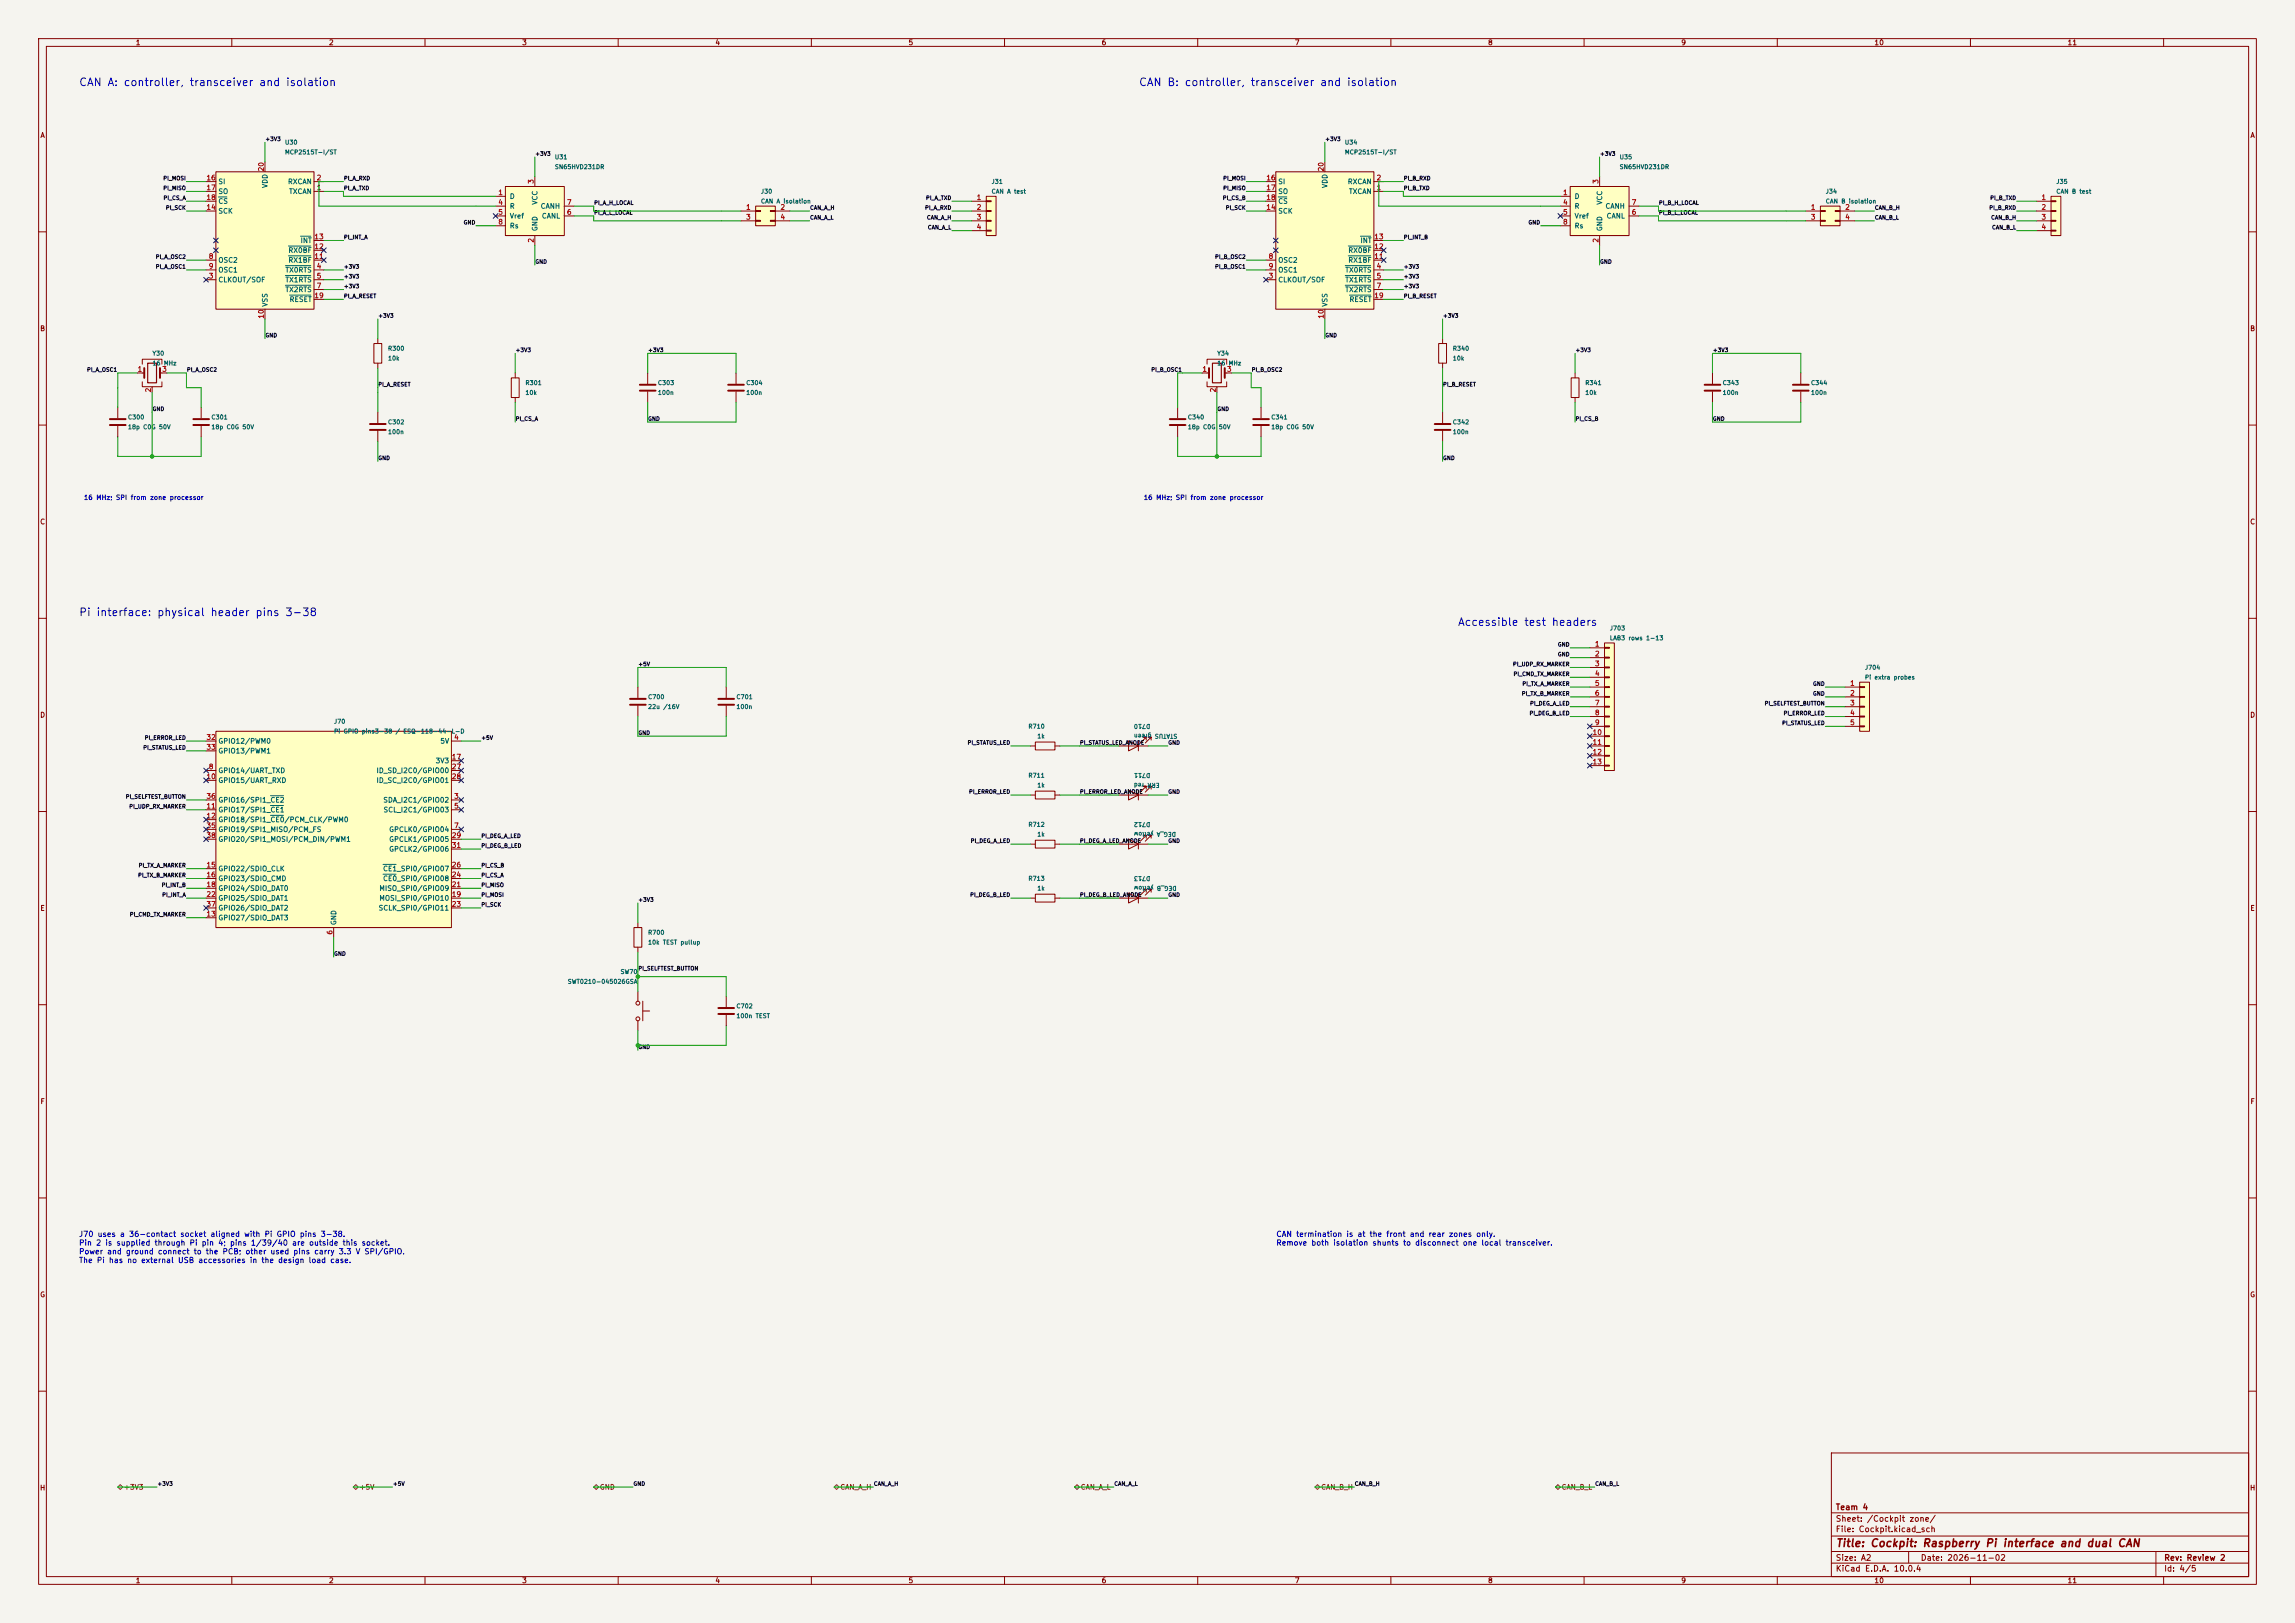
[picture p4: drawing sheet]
<svg xmlns="http://www.w3.org/2000/svg" width="594mm" height="420mm" viewBox="0 0 594 420" stroke-linecap="round" stroke-linejoin="round" font-family="sans-serif">
<defs><g id="words">
<g font-size="2" fill="#0000c2">
<text x="20.3" y="22.8">CAN A: controller, transceiver and isolation</text>
<text x="294.6" y="22.8">CAN B: controller, transceiver and isolation</text>
<text x="20.3" y="159.9">Pi interface: physical header pins 3-38</text>
<text x="377.2" y="162.5">Accessible test headers</text>
</g>
<text font-size="2" fill="#840000" x="475" y="400.8">Title: Cockpit: Raspberry Pi interface and dual CAN</text>
<g font-size="1.5" fill="#840000">
<text x="475" y="394.1">Sheet: /Cockpit zone/</text>
<text x="475" y="391.1">Team 4</text>
<text x="475" y="396.8">File: Cockpit.kicad_sch</text>
<text x="475" y="407">KiCad E.D.A. 10.0.4</text>
<text x="475" y="404.2">Size: A2</text>
<text x="497" y="404.2">Date: 2026-11-02</text>
<text x="560" y="404.2">Rev: Review 2</text>
<text x="560" y="407">Id: 4/5</text>
</g>
<g font-size="1.4" fill="#0000c2">
<text x="20.3" y="320.4">J70 uses a 36-contact socket aligned with Pi GPIO pins 3-38.</text>
<text x="20.3" y="322.7">Pin 2 is supplied through Pi pin 4; pins 1/39/40 are outside this socket.</text>
<text x="330.2" y="320.4">CAN termination is at the front and rear zones only.</text>
<text x="330.2" y="322.7">Remove both isolation shunts to disconnect one local transceiver.</text>
<text x="20.3" y="324.9">Power and ground connect to the PCB; other used pins carry 3.3 V SPI/GPIO.</text>
<text x="20.3" y="327.2">The Pi has no external USB accessories in the design load case.</text>
</g>
<g font-size="1.3" fill="#840000">
<text x="35" y="12">1</text>
<text x="85" y="12">2</text>
<text x="135" y="12">3</text>
<text x="185" y="12">4</text>
<text x="235" y="12">5</text>
<text x="285" y="12">6</text>
<text x="335" y="12">7</text>
<text x="385" y="12">8</text>
<text x="435" y="12">9</text>
<text x="485" y="12">10</text>
<text x="535" y="12">11</text>
<text x="10.3" y="36">A</text>
<text x="582.3" y="36">A</text>
<text x="10.3" y="86">B</text>
<text x="582.3" y="86">B</text>
<text x="10.3" y="136">C</text>
<text x="582.3" y="136">C</text>
<text x="10.3" y="186">D</text>
<text x="582.3" y="186">D</text>
<text x="10.3" y="236">E</text>
<text x="582.3" y="236">E</text>
<text x="10.3" y="286">F</text>
<text x="582.3" y="286">F</text>
<text x="10.3" y="336">G</text>
<text x="582.3" y="336">G</text>
<text x="10.2" y="386">H</text>
<text x="582.2" y="386">H</text>
<text x="35" y="410">1</text>
<text x="85" y="410">2</text>
<text x="135" y="410">3</text>
<text x="185" y="410">4</text>
<text x="235" y="410">5</text>
<text x="285" y="410">6</text>
<text x="335" y="410">7</text>
<text x="385" y="410">8</text>
<text x="435" y="410">9</text>
<text x="485" y="410">10</text>
<text x="535" y="410">11</text>
</g>
<g font-size="1.3" fill="#a90000">
<text x="53.3" y="47">16</text>
<text x="68.6" y="44.5" transform="rotate(-90 68.6 44.5)">20</text>
<text x="81.8" y="47">2</text>
<text x="138.4" y="47.7" transform="rotate(-90 138.4 47.7)">3</text>
<text x="327.6" y="47">16</text>
<text x="342.9" y="44.5" transform="rotate(-90 342.9 44.5)">20</text>
<text x="356.2" y="47">2</text>
<text x="414" y="47.7" transform="rotate(-90 414 47.7)">3</text>
<text x="53.3" y="49.5">17</text>
<text x="53.3" y="52">18</text>
<text x="81.8" y="49.5">1</text>
<text x="128.8" y="50.8">1</text>
<text x="128.8" y="53.3">4</text>
<text x="146.6" y="53.3">7</text>
<text x="252.7" y="52">1</text>
<text x="327.6" y="49.5">17</text>
<text x="327.6" y="52">18</text>
<text x="356.2" y="49.5">1</text>
<text x="404.4" y="50.8">1</text>
<text x="404.4" y="53.3">4</text>
<text x="422.2" y="53.3">7</text>
<text x="528.2" y="52">1</text>
<text x="53.3" y="54.6">14</text>
<text x="128.8" y="55.9">5</text>
<text x="128.8" y="58.4">8</text>
<text x="146.6" y="55.9">6</text>
<text x="193" y="54.6">1</text>
<text x="193" y="57.1">3</text>
<text x="201.9" y="54.6">2</text>
<text x="201.9" y="57.1">4</text>
<text x="252.7" y="54.6">2</text>
<text x="252.7" y="57.1">3</text>
<text x="252.7" y="59.7">4</text>
<text x="327.6" y="54.6">14</text>
<text x="404.4" y="55.9">5</text>
<text x="404.4" y="58.4">8</text>
<text x="422.2" y="55.9">6</text>
<text x="468.6" y="54.6">1</text>
<text x="468.6" y="57.1">3</text>
<text x="477.4" y="54.6">2</text>
<text x="477.4" y="57.1">4</text>
<text x="528.2" y="54.6">2</text>
<text x="528.2" y="57.1">3</text>
<text x="528.2" y="59.7">4</text>
<text x="81.2" y="64.7">12</text>
<text x="81.2" y="62.2">13</text>
<text x="138.4" y="62.9" transform="rotate(-90 138.4 62.9)">2</text>
<text x="355.6" y="64.7">12</text>
<text x="355.6" y="62.2">13</text>
<text x="414" y="62.9" transform="rotate(-90 414 62.9)">2</text>
<text x="53.9" y="67.3">8</text>
<text x="53.9" y="69.8">9</text>
<text x="81.2" y="67.3">11</text>
<text x="81.8" y="69.8">4</text>
<text x="328.2" y="67.3">8</text>
<text x="328.2" y="69.8">9</text>
<text x="355.6" y="67.3">11</text>
<text x="356.2" y="69.8">4</text>
<text x="53.9" y="72.4">3</text>
<text x="81.2" y="77.4">19</text>
<text x="81.8" y="72.4">5</text>
<text x="81.8" y="74.9">7</text>
<text x="328.2" y="72.4">3</text>
<text x="355.6" y="77.4">19</text>
<text x="356.2" y="72.4">5</text>
<text x="356.2" y="74.9">7</text>
<text x="68.6" y="82.6" transform="rotate(-90 68.6 82.6)">10</text>
<text x="342.9" y="82.6" transform="rotate(-90 342.9 82.6)">10</text>
<text x="35.5" y="96.5">1</text>
<text x="39.3" y="101.7" transform="rotate(-90 39.3 101.7)">2</text>
<text x="41.8" y="96.5">3</text>
<text x="311.1" y="96.5">1</text>
<text x="314.9" y="101.7" transform="rotate(-90 314.9 101.7)">2</text>
<text x="317.4" y="96.5">3</text>
<text x="412.7" y="167.6">1</text>
<text x="412.7" y="170.2">2</text>
<text x="412.7" y="172.7">3</text>
<text x="412.7" y="175.2">4</text>
<text x="412.7" y="177.8">5</text>
<text x="478.7" y="177.8">1</text>
<text x="412.7" y="180.3">6</text>
<text x="412.7" y="182.9">7</text>
<text x="412.7" y="185.4">8</text>
<text x="478.7" y="180.3">2</text>
<text x="478.7" y="182.9">3</text>
<text x="478.7" y="185.4">4</text>
<text x="53.3" y="191.7">32</text>
<text x="117.4" y="191.7">4</text>
<text x="412.1" y="190.5">10</text>
<text x="412.7" y="187.9">9</text>
<text x="478.7" y="187.9">5</text>
<text x="53.3" y="194.3">33</text>
<text x="116.8" y="196.8">17</text>
<text x="412.1" y="193">11</text>
<text x="412.1" y="195.6">12</text>
<text x="53.3" y="201.9">10</text>
<text x="53.9" y="199.4">8</text>
<text x="116.8" y="199.4">27</text>
<text x="116.8" y="201.9">28</text>
<text x="412.1" y="198.1">13</text>
<text x="53.3" y="209.5">11</text>
<text x="53.3" y="207">36</text>
<text x="117.4" y="207">3</text>
<text x="117.4" y="209.5">5</text>
<text x="53.3" y="212.1">12</text>
<text x="53.3" y="214.6">35</text>
<text x="117.4" y="214.6">7</text>
<text x="53.3" y="217.1">38</text>
<text x="116.8" y="217.1">29</text>
<text x="116.8" y="219.7">31</text>
<text x="53.3" y="224.8">15</text>
<text x="53.3" y="227.3">16</text>
<text x="116.8" y="227.3">24</text>
<text x="116.8" y="224.8">26</text>
<text x="53.3" y="229.8">18</text>
<text x="53.3" y="232.4">22</text>
<text x="116.8" y="232.4">19</text>
<text x="116.8" y="229.8">21</text>
<text x="53.3" y="237.5">13</text>
<text x="53.3" y="234.9">37</text>
<text x="116.8" y="234.9">23</text>
<text x="86.3" y="242" transform="rotate(-90 86.3 242)">6</text>
</g>
<g font-size="1.3" fill="#006464">
<text x="56.4" y="48">SI</text>
<text x="74.4" y="48">RXCAN</text>
<text x="330.7" y="48">SI</text>
<text x="348.7" y="48">RXCAN</text>
<text x="56.4" y="50.5">SO</text>
<text x="56.4" y="53">CS</text>
<text x="69.6" y="48.8" transform="rotate(-90 69.6 48.8)">VDD</text>
<text x="74.7" y="50.5">TXCAN</text>
<text x="131.8" y="51.8">D</text>
<text x="139.4" y="53.1" transform="rotate(-90 139.4 53.1)">VCC</text>
<text x="330.7" y="50.5">SO</text>
<text x="330.7" y="53">CS</text>
<text x="343.9" y="48.8" transform="rotate(-90 343.9 48.8)">VDD</text>
<text x="349" y="50.5">TXCAN</text>
<text x="407.4" y="51.8">D</text>
<text x="415" y="53.1" transform="rotate(-90 415 53.1)">VCC</text>
<text x="56.4" y="55.6">SCK</text>
<text x="131.8" y="54.3">R</text>
<text x="131.8" y="56.9">Vref</text>
<text x="131.8" y="59.4">Rs</text>
<text x="139.4" y="59.9" transform="rotate(-90 139.4 59.9)">GND</text>
<text x="139.8" y="54.3">CANH</text>
<text x="140.1" y="56.9">CANL</text>
<text x="330.7" y="55.6">SCK</text>
<text x="407.4" y="54.3">R</text>
<text x="407.4" y="56.9">Vref</text>
<text x="407.4" y="59.4">Rs</text>
<text x="415" y="59.9" transform="rotate(-90 415 59.9)">GND</text>
<text x="415.4" y="54.3">CANH</text>
<text x="415.7" y="56.9">CANL</text>
<text x="74.5" y="65.7">RX0BF</text>
<text x="77.7" y="63.2">INT</text>
<text x="348.8" y="65.7">RX0BF</text>
<text x="352" y="63.2">INT</text>
<text x="56.4" y="68.3">OSC2</text>
<text x="56.4" y="70.8">OSC1</text>
<text x="73.7" y="70.8">TX0RTS</text>
<text x="74.5" y="68.3">RX1BF</text>
<text x="330.7" y="68.3">OSC2</text>
<text x="330.7" y="70.8">OSC1</text>
<text x="348.1" y="70.8">TX0RTS</text>
<text x="348.8" y="68.3">RX1BF</text>
<text x="56.4" y="73.4">CLKOUT/SOF</text>
<text x="73.7" y="73.4">TX1RTS</text>
<text x="73.7" y="75.9">TX2RTS</text>
<text x="330.7" y="73.4">CLKOUT/SOF</text>
<text x="348.1" y="73.4">TX1RTS</text>
<text x="348.1" y="75.9">TX2RTS</text>
<text x="69.6" y="79.5" transform="rotate(-90 69.6 79.5)">VSS</text>
<text x="74.8" y="78.4">RESET</text>
<text x="343.9" y="79.5" transform="rotate(-90 343.9 79.5)">VSS</text>
<text x="349.1" y="78.4">RESET</text>
<text x="56.4" y="192.7">GPIO12/PWM0</text>
<text x="56.4" y="195.3">GPIO13/PWM1</text>
<text x="112.6" y="197.8">3V3</text>
<text x="113.8" y="192.7">5V</text>
<text x="56.4" y="200.4">GPIO14/UART_TXD</text>
<text x="56.4" y="202.9">GPIO15/UART_RXD</text>
<text x="97.3" y="200.4">ID_SD_I2C0/GPIO00</text>
<text x="97.3" y="202.9">ID_SC_I2C0/GPIO01</text>
<text x="56.4" y="208">GPIO16/SPI1_CE2</text>
<text x="99.1" y="208">SDA_I2C1/GPIO02</text>
<text x="56.4" y="210.5">GPIO17/SPI1_CE1</text>
<text x="56.4" y="213.1">GPIO18/SPI1_CE0/PCM_CLK/PWM0</text>
<text x="56.4" y="215.6">GPIO19/SPI1_MISO/PCM_FS</text>
<text x="99.1" y="210.5">SCL_I2C1/GPIO03</text>
<text x="100.6" y="215.6">GPCLK0/GPIO04</text>
<text x="56.4" y="218.1">GPIO20/SPI1_MOSI/PCM_DIN/PWM1</text>
<text x="100.6" y="218.1">GPCLK1/GPIO05</text>
<text x="100.6" y="220.7">GPCLK2/GPIO06</text>
<text x="56.4" y="225.8">GPIO22/SDIO_CLK</text>
<text x="99" y="225.8">CE1_SPI0/GPIO07</text>
<text x="56.4" y="228.3">GPIO23/SDIO_CMD</text>
<text x="56.4" y="230.8">GPIO24/SDIO_DAT0</text>
<text x="56.4" y="233.4">GPIO25/SDIO_DAT1</text>
<text x="98" y="233.4">MOSI_SPI0/GPIO10</text>
<text x="98" y="230.8">MISO_SPI0/GPIO09</text>
<text x="99" y="228.3">CE0_SPI0/GPIO08</text>
<text x="56.4" y="238.5">GPIO27/SDIO_DAT3</text>
<text x="56.4" y="235.9">GPIO26/SDIO_DAT2</text>
<text x="87.3" y="239.5" transform="rotate(-90 87.3 239.5)">GND</text>
<text x="97.9" y="235.9">SCLK_SPI0/GPIO11</text>
</g>
<g font-size="1.3" fill="#725600">
<text x="31.9" y="385.8">+3V3</text>
<text x="92.9" y="385.8">+5V</text>
<text x="155.1" y="385.8">GND</text>
<text x="217.4" y="385.8">CAN_A_H</text>
<text x="279.6" y="385.8">CAN_A_L</text>
<text x="341.8" y="385.8">CAN_B_H</text>
<text x="404.1" y="385.8">CAN_B_L</text>
</g>
<g font-size="1.2" fill="#0000c2">
<text x="21.6" y="129.6">16 MHz; SPI from zone processor</text>
<text x="295.9" y="129.6">16 MHz; SPI from zone processor</text>
</g>
<g font-size="1.1" fill="#006464">
<text x="73.6" y="37.7">U30</text>
<text x="73.6" y="40.2">MCP2515T-I/ST</text>
<text x="143.5" y="41.5">U31</text>
<text x="348" y="37.7">U34</text>
<text x="348" y="40.2">MCP2515T-I/ST</text>
<text x="419.1" y="41.5">U35</text>
<text x="143.5" y="44">SN65HVD231DR</text>
<text x="256.5" y="47.8">J31</text>
<text x="419.1" y="44">SN65HVD231DR</text>
<text x="532.1" y="47.8">J35</text>
<text x="196.8" y="50.4">J30</text>
<text x="196.8" y="52.9">CAN A isolation</text>
<text x="256.5" y="50.4">CAN A test</text>
<text x="472.4" y="50.4">J34</text>
<text x="472.4" y="52.9">CAN B isolation</text>
<text x="532.1" y="50.4">CAN B test</text>
<text x="39.3" y="92.3">Y30</text>
<text x="39.3" y="94.8">16 MHz</text>
<text x="100.3" y="93.6">10k</text>
<text x="100.3" y="91">R300</text>
<text x="314.9" y="92.3">Y34</text>
<text x="314.9" y="94.8">16 MHz</text>
<text x="375.9" y="93.6">10k</text>
<text x="375.9" y="91">R340</text>
<text x="135.9" y="99.9">R301</text>
<text x="170.2" y="99.9">C303</text>
<text x="193" y="99.9">C304</text>
<text x="410.2" y="99.9">R341</text>
<text x="445.7" y="99.9">C343</text>
<text x="468.6" y="99.9">C344</text>
<text x="135.9" y="102.4">10k</text>
<text x="170.2" y="102.4">100n</text>
<text x="193" y="102.4">100n</text>
<text x="410.2" y="102.4">10k</text>
<text x="445.7" y="102.4">100n</text>
<text x="468.6" y="102.4">100n</text>
<text x="33" y="111.3">18p C0G 50V</text>
<text x="33" y="108.8">C300</text>
<text x="54.6" y="111.3">18p C0G 50V</text>
<text x="54.6" y="108.8">C301</text>
<text x="100.3" y="110.1">C302</text>
<text x="100.3" y="112.6">100n</text>
<text x="307.3" y="111.3">18p C0G</text>
<text x="307.3" y="108.8">C340</text>
<text x="315.3" y="111.3">50V</text>
<text x="328.9" y="111.3">18p C0G 50V</text>
<text x="328.9" y="108.8">C341</text>
<text x="375.9" y="110.1">C342</text>
<text x="375.9" y="112.6">100n</text>
<text x="416.5" y="163.4">J703</text>
<text x="416.5" y="165.9">LAB3 rows 1-13</text>
<text x="482.6" y="173.6">J704</text>
<text x="482.6" y="176.1">Pi extra probes</text>
<text x="167.6" y="181.2">C700</text>
<text x="167.6" y="183.7">22u /16V</text>
<text x="190.5" y="181.2">C701</text>
<text x="190.5" y="183.7">100n</text>
<text x="86.3" y="187.5">J70</text>
<text x="86.3" y="190.1">Pi GPIO pins3-38 / ESQ-118-44-L-D</text>
<text x="266.1" y="188.8">R710</text>
<text x="268.4" y="191.3">1k</text>
<text x="297.8" y="187.1" transform="rotate(-180 297.8 187.1)">D710</text>
<text x="304.8" y="189.7" transform="rotate(-180 304.8 189.7)">STATUS green</text>
<text x="266.1" y="201.5">R711</text>
<text x="297.8" y="199.8" transform="rotate(-180 297.8 199.8)">D711</text>
<text x="300.2" y="202.4" transform="rotate(-180 300.2 202.4)">ERR red</text>
<text x="268.4" y="204">1k</text>
<text x="266.1" y="214.2">R712</text>
<text x="297.8" y="212.5" transform="rotate(-180 297.8 212.5)">D712</text>
<text x="304.5" y="215.1" transform="rotate(-180 304.5 215.1)">DEG_A yellow</text>
<text x="268.4" y="216.7">1k</text>
<text x="297.8" y="226.5" transform="rotate(-180 297.8 226.5)">D713</text>
<text x="266.1" y="228.2">R713</text>
<text x="268.4" y="230.7">1k</text>
<text x="304.6" y="229" transform="rotate(-180 304.6 229)">DEG_B yellow</text>
<text x="167.6" y="244.7">10k TEST pullup</text>
<text x="167.6" y="242.1">R700</text>
<text x="146.8" y="254.8">SWT0210-045026GSA</text>
<text x="160.5" y="252.3">SW70</text>
<text x="190.5" y="263.7">100n TEST</text>
<text x="190.5" y="261.2">C702</text>
</g>
<g font-size="1" fill="#0f0f0f">
<text x="68.6" y="36.7">+3V3</text>
<text x="138.4" y="40.5">+3V3</text>
<text x="342.9" y="36.7">+3V3</text>
<text x="414" y="40.5">+3V3</text>
<text x="42.1" y="46.9">PI_MOSI</text>
<text x="88.9" y="46.9">PI_A_RXD</text>
<text x="316.5" y="46.9">PI_MOSI</text>
<text x="363.2" y="46.9">PI_B_RXD</text>
<text x="42.1" y="49.4">PI_MISO</text>
<text x="42.2" y="52">PI_CS_A</text>
<text x="88.9" y="49.4">PI_A_TXD</text>
<text x="153.7" y="53.2">PI_A_H_LOCAL</text>
<text x="239.6" y="52">PI_A_TXD</text>
<text x="316.4" y="52">PI_CS_B</text>
<text x="316.5" y="49.4">PI_MISO</text>
<text x="363.2" y="49.4">PI_B_TXD</text>
<text x="429.3" y="53.2">PI_B_H_LOCAL</text>
<text x="515" y="52">PI_B_TXD</text>
<text x="42.8" y="54.5">PI_SCK</text>
<text x="119.9" y="58.3">GND</text>
<text x="153.7" y="55.8">PI_A_L_LOCAL</text>
<text x="209.5" y="54.5">CAN_A_H</text>
<text x="209.5" y="57.1">CAN_A_L</text>
<text x="239.3" y="54.5">PI_A_RXD</text>
<text x="239.8" y="57.1">CAN_A_H</text>
<text x="240" y="59.6">CAN_A_L</text>
<text x="317.1" y="54.5">PI_SCK</text>
<text x="395.5" y="58.3">GND</text>
<text x="429.3" y="55.8">PI_B_L_LOCAL</text>
<text x="485.1" y="54.5">CAN_B_H</text>
<text x="485.1" y="57.1">CAN_B_L</text>
<text x="514.8" y="54.5">PI_B_RXD</text>
<text x="515.2" y="57.1">CAN_B_H</text>
<text x="515.5" y="59.6">CAN_B_L</text>
<text x="88.9" y="62.1">PI_INT_A</text>
<text x="363.2" y="62.1">PI_INT_B</text>
<text x="40.2" y="69.8">PI_A_OSC1</text>
<text x="40.2" y="67.2">PI_A_OSC2</text>
<text x="88.9" y="69.8">+3V3</text>
<text x="138.4" y="68.5">GND</text>
<text x="314.4" y="69.8">PI_B_OSC1</text>
<text x="314.4" y="67.2">PI_B_OSC2</text>
<text x="363.2" y="69.8">+3V3</text>
<text x="414" y="68.5">GND</text>
<text x="88.9" y="72.3">+3V3</text>
<text x="88.9" y="74.8">+3V3</text>
<text x="88.9" y="77.4">PI_A_RESET</text>
<text x="363.2" y="72.3">+3V3</text>
<text x="363.2" y="74.8">+3V3</text>
<text x="363.2" y="77.4">PI_B_RESET</text>
<text x="97.8" y="82.5">+3V3</text>
<text x="373.4" y="82.5">+3V3</text>
<text x="68.6" y="87.5">GND</text>
<text x="342.9" y="87.5">GND</text>
<text x="133.3" y="91.3">+3V3</text>
<text x="167.6" y="91.3">+3V3</text>
<text x="407.7" y="91.3">+3V3</text>
<text x="443.2" y="91.3">+3V3</text>
<text x="22.4" y="96.4">PI_A_OSC1</text>
<text x="48.3" y="96.4">PI_A_OSC2</text>
<text x="97.8" y="100.2">PI_A_RESET</text>
<text x="297.9" y="96.4">PI_B_OSC1</text>
<text x="323.8" y="96.4">PI_B_OSC2</text>
<text x="373.4" y="100.2">PI_B_RESET</text>
<text x="39.4" y="106.6">GND</text>
<text x="315" y="106.6">GND</text>
<text x="133.3" y="109.1">PI_CS_A</text>
<text x="167.6" y="109.1">GND</text>
<text x="407.7" y="109.1">PI_CS_B</text>
<text x="443.2" y="109.1">GND</text>
<text x="97.8" y="119.3">GND</text>
<text x="373.4" y="119.3">GND</text>
<text x="403.1" y="167.5">GND</text>
<text x="165.1" y="172.6">+5V</text>
<text x="391.5" y="172.6">PI_UDP_RX_MARKER</text>
<text x="403.1" y="170.1">GND</text>
<text x="391.6" y="175.2">PI_CMD_TX_MARKER</text>
<text x="393.9" y="177.7">PI_TX_A_MARKER</text>
<text x="469.1" y="177.7">GND</text>
<text x="393.8" y="180.2">PI_TX_B_MARKER</text>
<text x="395.8" y="185.3">PI_DEG_B_LED</text>
<text x="395.9" y="182.8">PI_DEG_A_LED</text>
<text x="456.6" y="182.8">PI_SELFTEST_BUTTON</text>
<text x="461.5" y="185.3">PI_ERROR_LED</text>
<text x="469.1" y="180.2">GND</text>
<text x="37.3" y="191.7">PI_ERROR_LED</text>
<text x="124.5" y="191.7">+5V</text>
<text x="165.1" y="190.4">GND</text>
<text x="461.1" y="187.9">PI_STATUS_LED</text>
<text x="37" y="194.2">PI_STATUS_LED</text>
<text x="250.3" y="192.9">PI_STATUS_LED</text>
<text x="279.4" y="192.9">PI_STATUS_LED_ANODE</text>
<text x="302.3" y="192.9">GND</text>
<text x="32.4" y="206.9">PI_SELFTEST_BUTTON</text>
<text x="33.3" y="209.5">PI_UDP_RX_MARKER</text>
<text x="250.7" y="205.6">PI_ERROR_LED</text>
<text x="279.4" y="205.6">PI_ERROR_LED_ANODE</text>
<text x="302.3" y="205.6">GND</text>
<text x="124.5" y="217.1">PI_DEG_A_LED</text>
<text x="124.5" y="219.6">PI_DEG_B_LED</text>
<text x="251.1" y="218.3">PI_DEG_A_LED</text>
<text x="279.4" y="218.3">PI_DEG_A_LED_ANODE</text>
<text x="302.3" y="218.3">GND</text>
<text x="35.6" y="227.2">PI_TX_B_MARKER</text>
<text x="35.8" y="224.7">PI_TX_A_MARKER</text>
<text x="124.5" y="227.2">PI_CS_A</text>
<text x="124.5" y="224.7">PI_CS_B</text>
<text x="41.7" y="229.8">PI_INT_B</text>
<text x="41.9" y="232.3">PI_INT_A</text>
<text x="124.5" y="232.3">PI_MOSI</text>
<text x="124.5" y="229.8">PI_MISO</text>
<text x="165.1" y="233.6">+3V3</text>
<text x="251" y="232.3">PI_DEG_B_LED</text>
<text x="279.4" y="232.3">PI_DEG_B_LED_ANODE</text>
<text x="302.3" y="232.3">GND</text>
<text x="33.5" y="237.4">PI_CMD_TX_MARKER</text>
<text x="124.5" y="234.9">PI_SCK</text>
<text x="86.4" y="247.6">GND</text>
<text x="165.1" y="251.4">PI_SELFTEST_BUTTON</text>
<text x="165.1" y="271.7">GND</text>
<text x="40.6" y="384.7">+3V3</text>
<text x="101.6" y="384.7">+5V</text>
<text x="163.8" y="384.7">GND</text>
<text x="226.1" y="384.7">CAN_A_H</text>
<text x="288.3" y="384.7">CAN_A_L</text>
<text x="350.5" y="384.7">CAN_B_H</text>
<text x="412.7" y="384.7">CAN_B_L</text>
</g>
</g></defs>
<path d="M0 0h594v420h-594z" fill="#f5f4ef" stroke="#f5f4ef" stroke-width=".26"/>
<g fill="none" stroke="#840000" stroke-width=".26">
<path d="M10 10h574v400h-574zM12 12h570v396h-570zM60 10v2M110 10v2M160 10v2M210 10v2M260 10v2M310 10v2M360 10v2M410 10v2M460 10v2M510 10v2"/>
<path d="M560 10v2M10 60h2M582 60h2M167.6 96.5v2.8M10 110h2M167.6 101.3v2.8M582 110h2M10 160h2M582 160h2M266.7 193h1.3M268 192h5v2.1h-5zM273 193h1.3"/>
<path d="M10 210h2M266.7 205.7h1.3M268 204.7h5v2.1h-5zM273 205.7h1.3M582 210h2M165.1 238.8v1.2M164.1 240h2v5.1h-2zM165.1 245.1v1.3M10 260h2M582 260h2M10 310h2M582 310h2"/>
<path d="M10 360h2M474 376h108v32h-108zM582 360h2M474 397.5h108M474 391.5h108M60 408v2M110 408v2M160 408v2M210 408v2M260 408v2M310 408v2M360 408v2"/>
<path d="M410 408v2M460 408v2M474 404.5h108M474 401.5h108M494 401.5v3M510 408v2M558 401.5v6.5M560 408v2"/>
</g>
<path d="M165.6 99.6h4.1M165.6 101.1h4.1" fill="none" stroke="#840000" stroke-width=".51"/>
<path d="M55.9 44.5h25.4v35.5h-25.4z" fill="#ffffc2"/>
<g fill="none" stroke="#840000" stroke-width=".26">
<path d="M53.3 49.5h2.6M53.3 47h2.6M53.3 54.6h2.6M53.3 52.1h2.6M55.9 44.5h25.4v35.5h-25.4zM68.6 41.9v2.6M81.3 49.5h2.5M81.3 47h2.5M53.3 72.4h2.6M53.3 69.9h2.6M53.3 67.3h2.6M81.3 72.4h2.5"/>
<path d="M81.3 69.9h2.5M81.3 74.9h2.5M81.3 67.3h2.5M81.3 64.8h2.5M81.3 62.2h2.5M81.3 77.5h2.5M68.6 80v2.6M190.5 96.5v2.8M190.5 101.3v2.8"/>
</g>
<path d="M56.5 51h2.2M73.9 68.7h6.5M73.9 71.3h6.5M73.9 73.8h6.5M74.6 66.2h5.8M74.6 63.7h5.8M75 76.4h5.4M77.8 61.1h2.6" fill="none" stroke="#006464" stroke-width=".26"/>
<path d="M188.5 99.6h4M188.5 101.1h4" fill="none" stroke="#840000" stroke-width=".51"/>
<path d="M481.3 176.5h2.6v12.7h-2.6z" fill="#ffffc2"/>
<g fill="none" stroke="#840000" stroke-width=".26">
<path d="M96.8 88.9h2v5.1h-2zM97.8 87.6v1.3M97.8 94v1.3M132.3 97.8h2.1v5.1h-2.1zM133.3 96.5v1.3M133.3 102.9v1.2M304.8 105.4v2.8M304.8 110.2v2.8M373.4 106.7v2.8M373.4 111.5v2.8M165.1 177.8v2.8M477.5 177.8h3.8"/>
<path d="M481.3 176.5h2.6v12.7h-2.6zM481.3 177.7h1.3v.2h-1.3zM165.1 182.6v2.8M289.6 193h7.6M292.1 191.8l2.5 1.2-2.5 1.3zM294.6 191.8v2.5M296.7 191.5v-.7h-.8h.8l-1.6 1.5M297.9 191.5v-.7h-.7h.7l-1.5 1.5M477.5 180.3h3.8M477.5 182.9h3.8M477.5 185.4h3.8M477.5 188h3.8"/>
<path d="M481.3 180.2h1.3v.3h-1.3zM481.3 182.8h1.3v.2h-1.3zM481.3 185.3h1.3v.2h-1.3zM481.3 187.8h1.3v.3h-1.3zM289.6 218.4h7.6M289.6 205.7h7.6M292.1 217.2l2.5 1.2-2.5 1.3zM292.1 204.5l2.5 1.2-2.5 1.3zM294.6 204.5v2.5M294.6 217.2v2.5M296.7 216.9v-.7h-.8h.8l-1.6 1.5M296.7 204.2v-.7h-.8h.8l-1.6 1.5"/>
<path d="M297.9 216.9v-.7h-.7h.7l-1.5 1.5M297.9 204.2v-.7h-.7h.7l-1.5 1.5M289.6 232.4h7.6M292.1 231.1l2.5 1.3-2.5 1.3zM294.6 231.1v2.6M296.7 230.9v-.8h-.8h.8l-1.6 1.5M297.9 230.9v-.8h-.7h.7l-1.5 1.5"/>
</g>
<path d="M302.8 108.5h4M302.8 110h4M371.3 109.7h4.1M371.3 111.3h4.1M163.1 180.8h4M163.1 182.4h4" fill="none" stroke="#840000" stroke-width=".51"/>
<path d="M195.6 53.3h5.1v5.1h-5.1z" fill="#ffffc2"/>
<path d="M191.8 54.6h3.8M191.8 57.2h3.8M195.6 53.3h5.1v5.1h-5.1zM195.6 54.5h1.2v.2h-1.2zM195.6 57h1.2v.3h-1.2zM199.4 54.5h1.3v.2h-1.3zM199.4 57h1.3v.3h-1.3zM200.7 54.6h3.8M200.7 57.2h3.8M188 177.8v2.8M188 182.6v2.8" fill="none" stroke="#840000" stroke-width=".26"/>
<path d="M185.9 180.8h4.1M185.9 182.4h4.1" fill="none" stroke="#840000" stroke-width=".51"/>
<path d="M130.8 48.3h15.2v12.7h-15.2z" fill="#ffffc2"/>
<g fill="none" stroke="#840000" stroke-width=".26">
<path d="M128.3 50.8h2.5M128.3 53.3h2.5M128.3 55.9h2.5M128.3 58.4h2.5M130.8 48.3h15.2v12.7h-15.2zM138.4 45.7v2.6M146 53.3h2.6M146 55.9h2.6M138.4 61v2.5M266.7 218.4h1.3M268 217.4h5v2.1h-5zM273 218.4h1.3"/>
<path d="M165.1 256.5v2.6M166.4 259.1v5.1M165.1 264.2v2.5M166.4 261.6h1.7"/>
<circle cx="165.1" cy="259.6" r=".51"/>
<circle cx="165.1" cy="263.7" r=".51"/>
</g>
<path d="M55.9 189.2h60.9v50.8h-60.9z" fill="#ffffc2"/>
<g fill="none" stroke="#840000" stroke-width=".26">
<path d="M326.4 105.4v2.8M326.4 110.2v2.8M53.3 191.8h2.6M53.3 199.4h2.6M53.3 194.3h2.6M55.9 189.2h60.9v50.8h-60.9zM116.8 191.8h2.6M116.8 199.4h2.6M116.8 196.9h2.6M53.3 207h2.6M53.3 209.6h2.6M53.3 214.6h2.6"/>
<path d="M53.3 201.9h2.6M53.3 212.1h2.6M53.3 217.2h2.6M116.8 207h2.6M116.8 209.6h2.6M116.8 214.6h2.6M116.8 201.9h2.6M116.8 217.2h2.6M116.8 219.7h2.6M53.3 237.5h2.6M53.3 224.8h2.6M53.3 227.3h2.6"/>
<path d="M53.3 229.9h2.6M53.3 232.4h2.6M53.3 235h2.6M116.8 224.8h2.6M116.8 227.3h2.6M116.8 229.9h2.6M116.8 232.4h2.6M116.8 235h2.6M266.7 232.4h1.3M268 231.4h5v2h-5zM273 232.4h1.3M86.4 240v2.6"/>
</g>
<path d="M70 208.4h3.4M70 211h3.4M70 205.9h3.4M99.1 226.2h3.4M99.1 223.7h3.4" fill="none" stroke="#006464" stroke-width=".26"/>
<path d="M324.4 108.5h4M324.4 110h4" fill="none" stroke="#840000" stroke-width=".51"/>
<path d="M255.3 50.8h2.5v10.2h-2.5z" fill="#ffffc2"/>
<g fill="none" stroke="#840000" stroke-width=".26">
<path d="M251.5 52.1h3.8M251.5 54.6h3.8M251.5 57.2h3.8M251.5 59.7h3.8M255.3 50.8h2.5v10.2h-2.5zM255.3 51.9h1.2v.3h-1.2zM255.3 54.5h1.2v.2h-1.2zM255.3 57h1.2v.3h-1.2zM255.3 59.6h1.2v.2h-1.2zM35.6 96.5h1.7M36.8 94.2v-1.2h5.1v1.2M36.8 98.8v1.3h5.1v-1.3"/>
<path d="M41.4 96.5h1.8M30.5 105.4v2.8M30.5 110.2v2.8M39.4 100.1v1.5M52.1 105.4v2.8M52.1 110.2v2.8M97.8 106.7v2.8M97.8 111.5v2.8M188 257.8v2.8M188 262.6v2.8"/>
</g>
<path d="M37.3 95.3v2.5M41.4 95.3v2.5M28.4 108.5h4.1M28.4 110h4.1M50 108.5h4.1M50 110h4.1M95.8 109.7h4M95.8 111.3h4M185.9 260.9h4.1M185.9 262.4h4.1" fill="none" stroke="#840000" stroke-width=".51"/>
<path d="M38.2 94h2.3v5.1h-2.3z" fill="none" stroke="#840000" stroke-width=".3"/>
<path d="M330.2 44.5h25.4v35.5h-25.4z" fill="#ffffc2"/>
<g fill="none" stroke="#840000" stroke-width=".26">
<path d="M327.7 49.5h2.5M327.7 47h2.5M327.7 54.6h2.5M327.7 52.1h2.5M330.2 44.5h25.4v35.5h-25.4zM342.9 41.9v2.6M355.6 49.5h2.5M355.6 47h2.5M327.7 72.4h2.5M327.7 69.9h2.5M327.7 67.3h2.5M355.6 72.4h2.5"/>
<path d="M355.6 69.9h2.5M355.6 74.9h2.5M355.6 67.3h2.5M355.6 64.8h2.5M355.6 62.2h2.5M355.6 77.5h2.5M342.9 80v2.6"/>
</g>
<path d="M330.8 51h2.3M348.2 68.7h6.6M348.2 71.3h6.6M348.2 73.8h6.6M349 66.2h5.8M349 63.7h5.8M349.3 76.4h5.5M352.1 61.1h2.7" fill="none" stroke="#006464" stroke-width=".26"/>
<path d="M406.4 48.3h15.2v12.7h-15.2z" fill="#ffffc2"/>
<path d="M403.9 50.8h2.5M403.9 53.3h2.5M403.9 55.9h2.5M403.9 58.4h2.5M406.4 48.3h15.2v12.7h-15.2zM414 45.7v2.6M421.6 53.3h2.6M421.6 55.9h2.6M414 61v2.5" fill="none" stroke="#840000" stroke-width=".26"/>
<path d="M471.2 53.3h5v5.1h-5z" fill="#ffffc2"/>
<g fill="none" stroke="#840000" stroke-width=".26">
<path d="M467.4 54.6h3.8M467.4 57.2h3.8M471.2 53.3h5v5.1h-5zM471.2 54.5h1.2v.2h-1.2zM471.2 57h1.2v.3h-1.2zM475 54.5h1.2v.2h-1.2zM475 57h1.2v.3h-1.2zM476.2 54.6h3.9M476.2 57.2h3.9M372.4 88.9h2v5.1h-2zM373.4 87.6v1.3M373.4 94v1.3"/>
<path d="M443.2 96.5v2.8M466.1 96.5v2.8M443.2 101.3v2.8M466.1 101.3v2.8"/>
</g>
<path d="M441.2 99.6h4.1M464.1 99.6h4M441.2 101.1h4.1M464.1 101.1h4" fill="none" stroke="#840000" stroke-width=".51"/>
<path d="M530.9 50.8h2.5v10.2h-2.5z" fill="#ffffc2"/>
<g fill="none" stroke="#840000" stroke-width=".26">
<path d="M527 52.1h3.9M527 54.6h3.9M527 57.2h3.9M527 59.7h3.9M530.9 50.8h2.5v10.2h-2.5zM530.9 51.9h1.2v.3h-1.2zM530.9 54.5h1.2v.2h-1.2zM530.9 57h1.2v.3h-1.2zM530.9 59.6h1.2v.2h-1.2zM311.1 96.5h1.8M312.4 94.2v-1.2h5.1v1.2M312.4 98.8v1.3h5.1v-1.3"/>
<path d="M317 96.5h1.8M406.7 97.8h2v5.1h-2zM407.7 96.5v1.3M315 100.1v1.5M407.7 102.9v1.2"/>
</g>
<path d="M312.9 95.3v2.5M317 95.3v2.5" fill="none" stroke="#840000" stroke-width=".51"/>
<path d="M313.8 94h2.3v5.1h-2.3z" fill="none" stroke="#840000" stroke-width=".3"/>
<path d="M415.3 166.4h2.5v33h-2.5z" fill="#ffffc2"/>
<g fill="none" stroke="#840000" stroke-width=".26">
<path d="M411.5 167.6h3.8M411.5 170.2h3.8M411.5 172.7h3.8M411.5 175.3h3.8M411.5 177.8h3.8M415.3 166.4h2.5v33h-2.5zM415.3 167.5h1.3v.3h-1.3zM415.3 170.1h1.3v.2h-1.3zM415.3 172.6h1.3v.2h-1.3zM415.3 175.1h1.3v.3h-1.3zM415.3 177.7h1.3v.2h-1.3zM411.5 180.3h3.8"/>
<path d="M411.5 182.9h3.8M411.5 185.4h3.8M411.5 188h3.8M411.5 190.5h3.8M411.5 193h3.8M411.5 195.6h3.8M411.5 198.1h3.8M415.3 180.2h1.3v.3h-1.3zM415.3 182.8h1.3v.2h-1.3zM415.3 185.3h1.3v.2h-1.3zM415.3 187.8h1.3v.3h-1.3zM415.3 190.4h1.3v.2h-1.3z"/>
<path d="M415.3 192.9h1.3v.3h-1.3zM415.3 195.5h1.3v.2h-1.3zM415.3 198h1.3v.2h-1.3z"/>
</g>
<path d="M30.5 384.8l.6-.6 .6 .6-.6 .6zM91.4 384.8l.7-.6 .6 .6-.6 .6zM153.7 384.8l.6-.6 .6 .6-.6 .6zM215.9 384.8l.6-.6 .7 .6-.7 .6zM278.1 384.8l.7-.6 .6 .6-.6 .6zM340.4 384.8l.6-.6 .6 .6-.6 .6zM402.6 384.8l.6-.6 .7 .6-.7 .6z" fill="none" stroke="#725600" stroke-width=".26"/>
<g fill="none" stroke="#009600" stroke-width=".26">
<path d="M68.6 36.8v5.1M342.9 36.8v5.1M48.3 47h5M48.3 49.5h5M48.3 54.6h5M48.3 52.1h5M83.8 49.5h5.1v1.3h39.4M88.9 47h-6.4v6.3h45.8M123.2 58.4h5.1M138.4 40.6v5.1M148.6 53.3h5.1v1.3h38.1M148.6 55.9h5.1v1.3h38.1"/>
<path d="M204.5 54.6h5M204.5 57.2h5M246.4 54.6h5.1M246.4 52.1h5.1M246.4 57.2h5.1M246.4 59.7h5.1M322.6 47h5.1M322.6 49.5h5.1M322.6 54.6h5.1M322.6 52.1h5.1M358.1 49.5h5.1v1.3h40.7M363.2 47h-6.3v6.3h47"/>
<path d="M398.8 58.4h5.1M414 40.6v5.1M424.2 53.3h5.1v1.3h38.1M424.2 55.9h5.1v1.3h38.1M480.1 54.6h5M480.1 57.2h5M522 54.6h5M522 52.1h5M522 57.2h5M522 59.7h5M48.3 69.9h5M48.3 67.3h5"/>
<path d="M83.8 72.4h5.1M83.8 74.9h5.1M83.8 77.5h5.1M83.8 62.2h5.1M83.8 69.9h5.1M138.4 63.5v5.1M322.6 69.9h5.1M322.6 67.3h5.1M358.1 72.4h5.1M358.1 74.9h5.1M358.1 77.5h5.1M358.1 62.2h5.1"/>
<path d="M358.1 69.9h5.1M414 63.5v5.1M35.6 96.5h-5.1v8.9M43.2 96.5h5.1v3.8h3.8v5.1M68.6 82.6v5M97.8 82.6v5M97.8 95.3v11.4M133.3 91.4v5.1M167.6 96.5v-5.1h22.9v5.1M311.1 96.5h-6.3v8.9M318.8 96.5h5v3.8h2.6v5.1M342.9 82.6v5"/>
<path d="M373.4 82.6v5M373.4 95.3v11.4M407.7 91.4v5.1M443.2 96.5v-5.1h22.9v5.1M30.5 113v5.1h21.6v-5.1M39.4 101.6v16.5M97.8 114.3v5.1M133.3 104.1v5.1M167.6 104.1v5.1h22.9v-5.1M304.8 113v5.1h21.6v-5.1M315 101.6v16.5M373.4 114.3v5.1"/>
<path d="M407.7 104.1v5.1M443.2 104.1v5.1h22.9v-5.1M165.1 177.8v-5.1h22.9v5.1M406.4 172.7h5.1M406.4 170.2h5.1M406.4 167.6h5.1M406.4 175.3h5.1M406.4 177.8h5.1M472.4 177.8h5.1M48.3 191.8h5M48.3 194.3h5M119.4 191.8h5.1"/>
<path d="M165.1 185.4v5.1h22.9v-5.1M261.6 193h5.1M274.3 193h15.3M297.2 193h5.1M406.4 185.4h5.1M406.4 180.3h5.1M406.4 182.9h5.1M472.4 185.4h5.1M472.4 180.3h5.1M472.4 182.9h5.1M472.4 188h5.1M48.3 207h5"/>
<path d="M48.3 209.6h5M119.4 217.2h5.1M119.4 219.7h5.1M261.6 218.4h5.1M261.6 205.7h5.1M274.3 218.4h15.3M274.3 205.7h15.3M297.2 218.4h5.1M297.2 205.7h5.1M48.3 232.4h5M48.3 237.5h5M48.3 224.8h5"/>
<path d="M48.3 227.3h5M48.3 229.9h5M119.4 232.4h5.1M119.4 224.8h5.1M119.4 227.3h5.1M119.4 229.9h5.1M119.4 235h5.1M165.1 233.7v5.1M261.6 232.4h5.1M274.3 232.4h15.3M297.2 232.4h5.1M86.4 242.6v5.1"/>
<path d="M165.1 246.4v10.1M165.1 252.7h22.9v5.1M165.1 266.7v5.1M188 265.4v5.1h-22.9M30.5 384.8h10.1M91.4 384.8h10.2M153.7 384.8h10.1M215.9 384.8h10.2M278.1 384.8h10.2M340.4 384.8h10.1M402.6 384.8h10.1"/>
</g>
<g fill="none" stroke="#000084" stroke-width=".26">
<path d="M127.7 55.3l1.2 1.2M128.9 55.3l-1.2 1.2M403.3 55.3l1.2 1.2M404.5 55.3l-1.2 1.2M52.7 71.8l1.2 1.2M53.9 71.8l-1.2 1.2M55.3 64.2l1.2 1.2M55.3 61.6l1.2 1.2M56.5 64.2l-1.2 1.2M56.5 61.6l-1.2 1.2M83.2 64.2l1.2 1.2M83.2 66.7l1.2 1.2"/>
<path d="M84.4 64.2l-1.2 1.2M84.4 66.7l-1.2 1.2M327.1 71.8l1.2 1.2M328.3 71.8l-1.2 1.2M329.6 61.6l1.2 1.2M329.6 64.2l1.2 1.2M330.8 61.6l-1.2 1.2M330.8 64.2l-1.2 1.2M357.5 66.7l1.2 1.2M357.5 64.2l1.2 1.2M358.7 66.7l-1.2 1.2M358.7 64.2l-1.2 1.2"/>
<path d="M52.7 198.8l1.2 1.2M53.9 198.8l-1.2 1.2M118.8 198.8l1.2 1.2M118.8 196.2l1.2 1.3M120 198.8l-1.2 1.2M120 196.2l-1.2 1.3M410.9 197.5l1.2 1.2M410.9 195l1.2 1.2M410.9 187.4l1.2 1.2M410.9 189.9l1.2 1.2M410.9 192.4l1.2 1.2M412.1 197.5l-1.2 1.2"/>
<path d="M412.1 195l-1.2 1.2M412.1 187.4l-1.2 1.2M412.1 189.9l-1.2 1.2M412.1 192.4l-1.2 1.2M52.7 216.6l1.2 1.2M52.7 211.5l1.2 1.2M52.7 201.3l1.2 1.2M52.7 214l1.2 1.2M53.9 216.6l-1.2 1.2M53.9 211.5l-1.2 1.2M53.9 201.3l-1.2 1.2M53.9 214l-1.2 1.2"/>
<path d="M118.8 214l1.2 1.2M118.8 208.9l1.2 1.3M118.8 206.4l1.2 1.2M118.8 201.3l1.2 1.2M120 214l-1.2 1.2M120 208.9l-1.2 1.3M120 206.4l-1.2 1.2M120 201.3l-1.2 1.2M52.7 234.3l1.2 1.3M53.9 234.3l-1.2 1.3"/>
</g>
<g fill="#009600" stroke="#009600" stroke-width=".26">
<circle cx="39.4" cy="118.1" r=".46"/>
<circle cx="165.1" cy="270.5" r=".46"/>
<circle cx="165.1" cy="252.7" r=".46"/>
<circle cx="315" cy="118.1" r=".46"/>
</g>
<use href="#words"/>
</svg>
